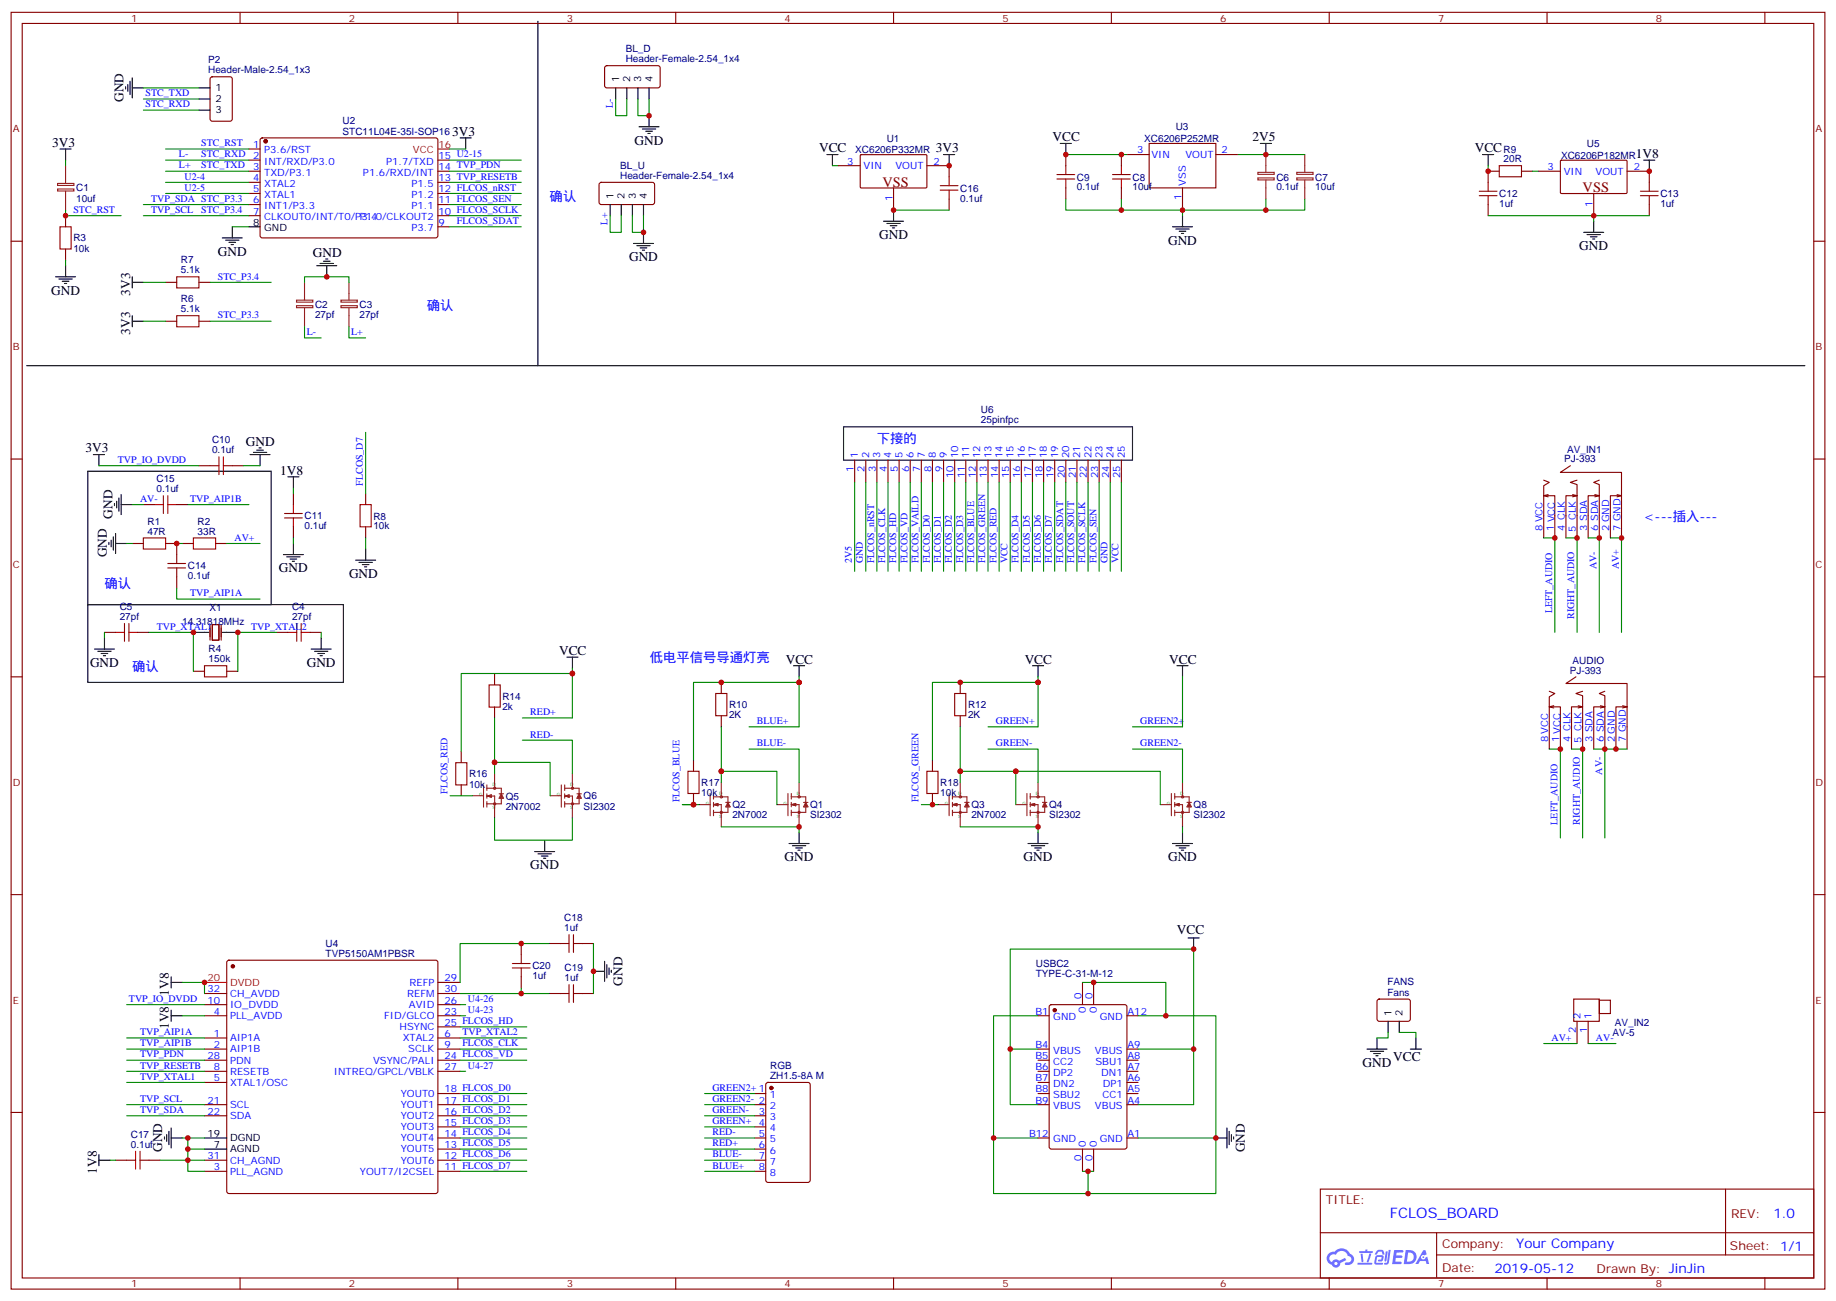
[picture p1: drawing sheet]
<svg xmlns="http://www.w3.org/2000/svg" width="583mm" height="413mm" viewBox="0 0 583 413" stroke-linecap="round" stroke-linejoin="round" font-family="sans-serif">
<defs><g id="words">
<g font-size="4.6" fill="#800">
<text x="280.1" y="59.3">VSS</text>
<text x="502.4" y="61.1">VSS</text>
</g>
<text font-size="4.6" fill="#00f" x="441.2" y="386.5">FCLOS_BOARD</text>
<g font-size="4.2">
<text x="39.2" y="32.3" transform="rotate(-90 39.2 32.3)">GND</text>
<text x="16.6" y="46.6">3V3</text>
<text x="143.6" y="43.1">3V3</text>
<text x="201.4" y="45.9">GND</text>
<text x="334.1" y="44.8">VCC</text>
<text x="397.6" y="44.8">2V5</text>
<text x="260" y="48.4">VCC</text>
<text x="297" y="48.4">3V3</text>
<text x="468.1" y="48.4">VCC</text>
<text x="519.3" y="50.1">1V8</text>
<text x="279" y="75.9">GND</text>
<text x="370.8" y="77.6">GND</text>
<text x="69.1" y="81.2">GND</text>
<text x="99.3" y="81.5">GND</text>
<text x="199.7" y="82.9">GND</text>
<text x="501.3" y="79.4">GND</text>
<text x="16.2" y="93.5">GND</text>
<text x="41.3" y="93.9" transform="rotate(-90 41.3 93.9)">3V3</text>
<text x="41.3" y="106.2" transform="rotate(-90 41.3 106.2)">3V3</text>
<text x="27.2" y="143.6">3V3</text>
<text x="78.1" y="141.4">GND</text>
<text x="88.9" y="150.7">1V8</text>
<text x="35.7" y="164.6" transform="rotate(-90 35.7 164.6)">GND</text>
<text x="33.9" y="177" transform="rotate(-90 33.9 177)">GND</text>
<text x="88.5" y="181.7">GND</text>
<text x="110.8" y="183.4">GND</text>
<text x="177.5" y="207.9">VCC</text>
<text x="28.6" y="211.7">GND</text>
<text x="97.4" y="211.7">GND</text>
<text x="249.4" y="210.6">VCC</text>
<text x="325.3" y="210.6">VCC</text>
<text x="371.1" y="210.6">VCC</text>
<text x="249.1" y="273.4">GND</text>
<text x="324.9" y="273.4">GND</text>
<text x="370.8" y="273.4">GND</text>
<text x="168.3" y="276">GND</text>
<text x="373.6" y="296.6">VCC</text>
<text x="53.6" y="316.1" transform="rotate(-90 53.6 316.1)">1V8</text>
<text x="197.6" y="312.9" transform="rotate(-90 197.6 312.9)">GND</text>
<text x="53.6" y="326.7" transform="rotate(-90 53.6 326.7)">1V8</text>
<text x="432.5" y="338.7">GND</text>
<text x="442.2" y="336.7">VCC</text>
<text x="51.5" y="365.7" transform="rotate(-90 51.5 365.7)">GND</text>
<text x="395.1" y="365.9" transform="rotate(-90 395.1 365.9)">GND</text>
<text x="30.7" y="372.6" transform="rotate(-90 30.7 372.6)">1V8</text>
</g>
<g font-size="4.2" fill="#00f">
<text x="174.5" y="63.9">确认</text>
<text x="135.5" y="98.5">确认</text>
<text x="278.3" y="140.8">下接的</text>
<text x="521.8" y="165.5">&lt;---插入---</text>
<text x="33.2" y="186.7">确认</text>
<text x="42" y="213.1">确认</text>
<text x="206.2" y="210.3">低电平信号导通灯亮</text>
<text x="562.9" y="386.8">1.0</text>
<text x="481.3" y="396.3">Your Company</text>
<text x="474.4" y="404.1">2019-05-12</text>
</g>
<g font-size="3.9" fill="#800">
<text x="420.9" y="382.1">TITLE:</text>
<text x="549.5" y="386.8">REV:</text>
<text x="457.8" y="396.3">Company:</text>
<text x="549.1" y="396.9">Sheet: 1/1</text>
<text x="457.8" y="404">Date:</text>
<text x="506.8" y="404.1">Drawn By: JinJin</text>
</g>
<g font-size="3.2" fill="#800">
<text x="41.6" y="6.9">1</text>
<text x="110.8" y="6.9">2</text>
<text x="179.9" y="6.9">3</text>
<text x="249.1" y="6.9">4</text>
<text x="318.2" y="6.9">5</text>
<text x="387.3" y="6.9">6</text>
<text x="456.5" y="6.9">7</text>
<text x="525.6" y="6.9">8</text>
<text x="4.1" y="42">A</text>
<text x="576.3" y="42">A</text>
<text x="4.1" y="111.2">B</text>
<text x="576.3" y="111.2">B</text>
<text x="4.1" y="180.3">C</text>
<text x="576.3" y="180.3">C</text>
<text x="4.1" y="249.4">D</text>
<text x="576.3" y="249.4">D</text>
<text x="4.1" y="318.6">E</text>
<text x="576.3" y="318.6">E</text>
<text x="41.6" y="408.7">1</text>
<text x="110.8" y="408.7">2</text>
<text x="179.9" y="408.7">3</text>
<text x="249.1" y="408.7">4</text>
<text x="318.2" y="408.7">5</text>
<text x="387.3" y="408.7">6</text>
<text x="456.5" y="408.7">7</text>
<text x="525.6" y="408.7">8</text>
</g>
<g font-size="3.2" fill="#000080">
<text x="198.6" y="16.6">BL_D</text>
<text x="66.1" y="23.3">Header-Male-2.54_1x3</text>
<text x="66.1" y="20.1">P2</text>
<text x="198.6" y="19.8">Header-Female-2.54_1x4</text>
<text x="108.8" y="39.5">U2</text>
<text x="373.2" y="41.4">U3</text>
<text x="108.8" y="42.7">STC11L04E-35I-SOP16</text>
<text x="281.5" y="44.9">U1</text>
<text x="363.2" y="45">XC6206P252MR</text>
<text x="503.7" y="46.7">U5</text>
<text x="196.9" y="53.6">BL_U</text>
<text x="271.5" y="48.6">XC6206P332MR</text>
<text x="477.3" y="51.5">20R</text>
<text x="477.3" y="48.5">R9</text>
<text x="495.5" y="50.3">XC6206P182MR</text>
<text x="196.9" y="56.8">Header-Female-2.54_1x4</text>
<text x="341.8" y="57.4">C9</text>
<text x="359.5" y="57.4">C8</text>
<text x="405.2" y="57.4">C6</text>
<text x="417.5" y="57.4">C7</text>
<text x="24.2" y="64">10uf</text>
<text x="24.2" y="60.8">C1</text>
<text x="304.8" y="64">0.1uf</text>
<text x="304.8" y="60.9">C16</text>
<text x="341.8" y="60.4">0.1uf</text>
<text x="359.5" y="60.4">10uf</text>
<text x="405.2" y="60.4">0.1uf</text>
<text x="417.5" y="60.4">10uf</text>
<text x="475.9" y="65.7">1uf</text>
<text x="475.9" y="62.7">C12</text>
<text x="527" y="65.8">1uf</text>
<text x="527" y="62.6">C13</text>
<text x="23.3" y="76.7">R3</text>
<text x="23.3" y="79.9">10k</text>
<text x="57.4" y="83.6">R7</text>
<text x="57.4" y="86.8">5.1k</text>
<text x="57.4" y="96">R6</text>
<text x="57.4" y="99.2">5.1k</text>
<text x="100" y="101">27pf</text>
<text x="100" y="97.8">C2</text>
<text x="114.1" y="101">27pf</text>
<text x="114.1" y="97.8">C3</text>
<text x="311.4" y="131.1">U6</text>
<text x="311.4" y="134.4">25pinfpc</text>
<text x="67.3" y="144">0.1uf</text>
<text x="67.3" y="140.7">C10</text>
<text x="497.4" y="143.9">AV_IN1</text>
<text x="496.5" y="146.8">PJ-393</text>
<text x="49.7" y="153.1">C15</text>
<text x="49.7" y="156.3">0.1uf</text>
<text x="46.8" y="166.5">R1</text>
<text x="62.7" y="166.5">R2</text>
<text x="96.7" y="164.9">C11</text>
<text x="118.5" y="165">R8</text>
<text x="46.8" y="169.7">47R</text>
<text x="62.7" y="169.7">33R</text>
<text x="96.7" y="168">0.1uf</text>
<text x="118.5" y="168">10k</text>
<text x="59.6" y="184">0.1uf</text>
<text x="59.6" y="180.7">C14</text>
<text x="38" y="196.9">27pf</text>
<text x="38" y="193.7">C5</text>
<text x="66.5" y="194.1">X1</text>
<text x="92.7" y="196.9">27pf</text>
<text x="92.7" y="193.7">C4</text>
<text x="57.9" y="198.5">14.31818MHz</text>
<text x="66.2" y="207.1">R4</text>
<text x="66.2" y="210.3">150k</text>
<text x="498.3" y="213.8">PJ-393</text>
<text x="499.2" y="210.9">AUDIO</text>
<text x="159.5" y="225.3">2k</text>
<text x="159.5" y="222.1">R14</text>
<text x="231.4" y="224.9">R10</text>
<text x="307.3" y="224.9">R12</text>
<text x="231.4" y="228.1">2K</text>
<text x="307.3" y="228.1">2K</text>
<text x="148.9" y="250">10k</text>
<text x="148.9" y="246.8">R16</text>
<text x="222.6" y="249.6">R17</text>
<text x="298.4" y="249.6">R18</text>
<text x="160.5" y="257">2N7002</text>
<text x="160.5" y="253.9">Q5</text>
<text x="185.2" y="257.1">SI2302</text>
<text x="185.2" y="253.8">Q6</text>
<text x="222.6" y="252.8">10k</text>
<text x="232.5" y="256.6">Q2</text>
<text x="257.2" y="256.5">Q1</text>
<text x="298.4" y="252.8">10k</text>
<text x="308.3" y="256.6">Q3</text>
<text x="333" y="256.5">Q4</text>
<text x="378.9" y="256.5">Q8</text>
<text x="232.5" y="259.8">2N7002</text>
<text x="257.2" y="259.8">SI2302</text>
<text x="308.3" y="259.8">2N7002</text>
<text x="333" y="259.8">SI2302</text>
<text x="378.9" y="259.8">SI2302</text>
<text x="179.1" y="292.5">C18</text>
<text x="179.1" y="295.7">1uf</text>
<text x="103.4" y="303.8">TVP5150AM1PBSR</text>
<text x="103.4" y="300.6">U4</text>
<text x="169" y="310.9">1uf</text>
<text x="169" y="307.7">C20</text>
<text x="179.2" y="311.5">1uf</text>
<text x="179.2" y="308.4">C19</text>
<text x="328.8" y="310.1">TYPE-C-31-M-12</text>
<text x="328.8" y="306.9">USBC2</text>
<text x="440.4" y="316.1">Fans</text>
<text x="440.4" y="312.9">FANS</text>
<text x="511.9" y="328.8">AV-5</text>
<text x="512.6" y="325.6">AV_IN2</text>
<text x="244.5" y="339.3">RGB</text>
<text x="244.5" y="342.6">ZH1.5-8A M</text>
<text x="41.5" y="364.5">0.1uf</text>
<text x="41.5" y="361.3">C17</text>
</g>
<g font-size="3.2">
<text x="68.4" y="29">1</text>
<text x="196.5" y="26.1" transform="rotate(-90 196.5 26.1)">1</text>
<text x="200" y="26.1" transform="rotate(-90 200 26.1)">2</text>
<text x="203.6" y="26.1" transform="rotate(-90 203.6 26.1)">3</text>
<text x="207.1" y="26.1" transform="rotate(-90 207.1 26.1)">4</text>
<text x="68.4" y="32.5">2</text>
<text x="68.4" y="36">3</text>
<text x="194.7" y="63.2" transform="rotate(-90 194.7 63.2)">1</text>
<text x="198.3" y="63.2" transform="rotate(-90 198.3 63.2)">2</text>
<text x="201.8" y="63.2" transform="rotate(-90 201.8 63.2)">3</text>
<text x="205.3" y="63.2" transform="rotate(-90 205.3 63.2)">4</text>
<text x="80.4" y="71.6">8</text>
<text x="83.9" y="73.4">GND</text>
<text x="441.7" y="322.5" transform="rotate(-90 441.7 322.5)">1</text>
<text x="445.2" y="322.5" transform="rotate(-90 445.2 322.5)">2</text>
<text x="65.8" y="360.9">19</text>
<text x="67.8" y="364.5">7</text>
<text x="73" y="362.3">DGND</text>
<text x="73" y="365.9">AGND</text>
</g>
<g font-size="3.2" fill="#00f">
<text x="46.2" y="30.6">STC_TXD</text>
<text x="46.2" y="34.1">STC_RXD</text>
<text x="194.6" y="34.3" transform="rotate(-90 194.6 34.3)">L-</text>
<text x="63.9" y="46.4">STC_RST</text>
<text x="80.4" y="47">1</text>
<text x="56.8" y="50">L-</text>
<text x="56.8" y="53.5">L+</text>
<text x="63.9" y="50">STC_RXD</text>
<text x="63.9" y="53.5">STC_TXD</text>
<text x="80.4" y="50.5">2</text>
<text x="83.9" y="48.7">P3.6/RST</text>
<text x="83.9" y="52.2">INT/RXD/P3.0</text>
<text x="122.6" y="52.2">P1.7/TXD</text>
<text x="139.2" y="50.5">15 U2-15</text>
<text x="268.9" y="52.3">3</text>
<text x="274.1" y="53.7">VIN</text>
<text x="284.2" y="53.7">VOUT</text>
<text x="296.3" y="52.3">2</text>
<text x="361" y="48.7">3</text>
<text x="365.5" y="50.1">VIN</text>
<text x="376.3" y="50.1">VOUT</text>
<text x="387.7" y="48.7">2</text>
<text x="58.6" y="57">U2-4</text>
<text x="80.4" y="54">3</text>
<text x="80.4" y="57.5">4</text>
<text x="83.9" y="55.8">TXD/P3.1</text>
<text x="83.9" y="59.3">XTAL2</text>
<text x="115.2" y="55.8">P1.6/RXD/INT</text>
<text x="130.6" y="59.3">P1.5</text>
<text x="139.2" y="57.5">13 TVP_RESETB</text>
<text x="139.2" y="54">14 TVP_PDN</text>
<text x="376.4" y="58.9" transform="rotate(-90 376.4 58.9)">VSS</text>
<text x="491.2" y="54">3</text>
<text x="496.4" y="55.4">VIN</text>
<text x="506.5" y="55.4">VOUT</text>
<text x="518.6" y="54">2</text>
<text x="48" y="64.1">TVP_SDA STC_P3.3</text>
<text x="58.6" y="60.5">U2-5</text>
<text x="80.4" y="61.1">5</text>
<text x="80.4" y="64.6">6</text>
<text x="83.9" y="62.8">XTAL1</text>
<text x="130.6" y="62.8">P1.2</text>
<text x="139.2" y="64.6">11 FLCOS_SEN</text>
<text x="139.2" y="61.1">12 FLCOS_nRST</text>
<text x="283.3" y="63.8" transform="rotate(-90 283.3 63.8)">1</text>
<text x="375" y="63.4" transform="rotate(-90 375 63.4)">1</text>
<text x="505.5" y="65.6" transform="rotate(-90 505.5 65.6)">1</text>
<text x="23.3" y="67.6">STC_RST</text>
<text x="48" y="67.6">TVP_SCL</text>
<text x="63.9" y="67.6">STC_P3.4</text>
<text x="80.4" y="68.1">7</text>
<text x="83.9" y="66.4">INT1/P3.3</text>
<text x="83.9" y="69.9">CLKOUT0/INT/T0/P3.4</text>
<text x="114.2" y="69.9">P1.0/CLKOUT2</text>
<text x="130.6" y="66.4">P1.1</text>
<text x="139.2" y="71.6">9</text>
<text x="139.2" y="68.1">10 FLCOS_SCLK</text>
<text x="145" y="71.1">FLCOS_SDAT</text>
<text x="192.8" y="71.3" transform="rotate(-90 192.8 71.3)">L+</text>
<text x="130.6" y="73.4">P3.7</text>
<text x="69.1" y="88.8">STC_P3.4</text>
<text x="69.1" y="101.1">STC_P3.3</text>
<text x="97.4" y="106.4">L-</text>
<text x="111.5" y="106.4">L+</text>
<text x="37.4" y="147">TVP_IO_DVDD</text>
<text x="270.9" y="149.9" transform="rotate(-90 270.9 149.9)">1</text>
<text x="272.3" y="145.4" transform="rotate(-90 272.3 145.4)">1</text>
<text x="274.5" y="149.9" transform="rotate(-90 274.5 149.9)">2</text>
<text x="275.9" y="145.4" transform="rotate(-90 275.9 145.4)">2</text>
<text x="278" y="149.9" transform="rotate(-90 278 149.9)">3</text>
<text x="279.4" y="145.4" transform="rotate(-90 279.4 145.4)">3</text>
<text x="281.5" y="149.9" transform="rotate(-90 281.5 149.9)">4</text>
<text x="282.9" y="145.4" transform="rotate(-90 282.9 145.4)">4</text>
<text x="285" y="149.9" transform="rotate(-90 285 149.9)">5</text>
<text x="286.5" y="145.4" transform="rotate(-90 286.5 145.4)">5</text>
<text x="288.6" y="149.9" transform="rotate(-90 288.6 149.9)">6</text>
<text x="290" y="145.4" transform="rotate(-90 290 145.4)">6</text>
<text x="292.1" y="149.9" transform="rotate(-90 292.1 149.9)">7</text>
<text x="293.5" y="145.4" transform="rotate(-90 293.5 145.4)">7</text>
<text x="295.6" y="149.9" transform="rotate(-90 295.6 149.9)">8</text>
<text x="297" y="145.4" transform="rotate(-90 297 145.4)">8</text>
<text x="299.2" y="149.9" transform="rotate(-90 299.2 149.9)">9</text>
<text x="300.6" y="145.4" transform="rotate(-90 300.6 145.4)">9</text>
<text x="304.1" y="145.4" transform="rotate(-90 304.1 145.4)">10</text>
<text x="307.6" y="145.4" transform="rotate(-90 307.6 145.4)">11</text>
<text x="311.1" y="145.4" transform="rotate(-90 311.1 145.4)">12</text>
<text x="314.7" y="145.4" transform="rotate(-90 314.7 145.4)">13</text>
<text x="318.2" y="145.4" transform="rotate(-90 318.2 145.4)">14</text>
<text x="321.7" y="145.4" transform="rotate(-90 321.7 145.4)">15</text>
<text x="325.3" y="145.4" transform="rotate(-90 325.3 145.4)">16</text>
<text x="328.8" y="145.4" transform="rotate(-90 328.8 145.4)">17</text>
<text x="332.3" y="145.4" transform="rotate(-90 332.3 145.4)">18</text>
<text x="335.8" y="145.4" transform="rotate(-90 335.8 145.4)">19</text>
<text x="339.4" y="145.4" transform="rotate(-90 339.4 145.4)">20</text>
<text x="342.9" y="145.4" transform="rotate(-90 342.9 145.4)">21</text>
<text x="346.4" y="145.4" transform="rotate(-90 346.4 145.4)">22</text>
<text x="350" y="145.4" transform="rotate(-90 350 145.4)">23</text>
<text x="353.5" y="145.4" transform="rotate(-90 353.5 145.4)">24</text>
<text x="357" y="145.4" transform="rotate(-90 357 145.4)">25</text>
<text x="115.2" y="154.2" transform="rotate(-90 115.2 154.2)">FLCOS_D7</text>
<text x="302.7" y="151.9" transform="rotate(-90 302.7 151.9)">10</text>
<text x="306.2" y="151.9" transform="rotate(-90 306.2 151.9)">11</text>
<text x="309.7" y="151.9" transform="rotate(-90 309.7 151.9)">12</text>
<text x="313.3" y="151.9" transform="rotate(-90 313.3 151.9)">13</text>
<text x="316.8" y="151.9" transform="rotate(-90 316.8 151.9)">14</text>
<text x="320.3" y="151.9" transform="rotate(-90 320.3 151.9)">15</text>
<text x="323.8" y="151.9" transform="rotate(-90 323.8 151.9)">16</text>
<text x="327.4" y="151.9" transform="rotate(-90 327.4 151.9)">17</text>
<text x="330.9" y="151.9" transform="rotate(-90 330.9 151.9)">18</text>
<text x="334.4" y="151.9" transform="rotate(-90 334.4 151.9)">19</text>
<text x="338" y="151.9" transform="rotate(-90 338 151.9)">20</text>
<text x="341.5" y="151.9" transform="rotate(-90 341.5 151.9)">21</text>
<text x="345" y="151.9" transform="rotate(-90 345 151.9)">22</text>
<text x="348.5" y="151.9" transform="rotate(-90 348.5 151.9)">23</text>
<text x="352.1" y="151.9" transform="rotate(-90 352.1 151.9)">24</text>
<text x="355.6" y="151.9" transform="rotate(-90 355.6 151.9)">25</text>
<text x="44.4" y="159.3">AV-</text>
<text x="60.3" y="159.3">TVP_AIP1B</text>
<text x="74.4" y="171.7">AV+</text>
<text x="489.7" y="168.6" transform="rotate(-90 489.7 168.6)">8 VCC</text>
<text x="493.2" y="168.6" transform="rotate(-90 493.2 168.6)">1 VCC</text>
<text x="496.7" y="168.6" transform="rotate(-90 496.7 168.6)">4 CLK</text>
<text x="500.2" y="168.9" transform="rotate(-90 500.2 168.9)">5 CLK</text>
<text x="503.8" y="168.6" transform="rotate(-90 503.8 168.6)">3 SDA</text>
<text x="507.3" y="168.6" transform="rotate(-90 507.3 168.6)">6 SDA</text>
<text x="510.8" y="168.6" transform="rotate(-90 510.8 168.6)">2 GND</text>
<text x="514.3" y="168.6" transform="rotate(-90 514.3 168.6)">7 GND</text>
<text x="270.4" y="178.9" transform="rotate(-90 270.4 178.9)">2V5</text>
<text x="273.9" y="178.9" transform="rotate(-90 273.9 178.9)">GND</text>
<text x="277.5" y="178.9" transform="rotate(-90 277.5 178.9)">FLCOS_nRST</text>
<text x="281" y="178.9" transform="rotate(-90 281 178.9)">FLCOS_CLK</text>
<text x="284.5" y="178.9" transform="rotate(-90 284.5 178.9)">FLCOS_HD</text>
<text x="288" y="178.9" transform="rotate(-90 288 178.9)">FLCOS_VD</text>
<text x="291.6" y="178.9" transform="rotate(-90 291.6 178.9)">FLCOS_VAILD</text>
<text x="295.1" y="178.9" transform="rotate(-90 295.1 178.9)">FLCOS_D0</text>
<text x="298.6" y="178.9" transform="rotate(-90 298.6 178.9)">FLCOS_D1</text>
<text x="302.2" y="178.9" transform="rotate(-90 302.2 178.9)">FLCOS_D2</text>
<text x="305.7" y="178.9" transform="rotate(-90 305.7 178.9)">FLCOS_D3</text>
<text x="309.2" y="178.9" transform="rotate(-90 309.2 178.9)">FLCOS_BLUE</text>
<text x="312.7" y="178.9" transform="rotate(-90 312.7 178.9)">FLCOS_GREEN</text>
<text x="316.3" y="178.9" transform="rotate(-90 316.3 178.9)">FLCOS_RED</text>
<text x="319.8" y="178.9" transform="rotate(-90 319.8 178.9)">VCC</text>
<text x="323.3" y="178.9" transform="rotate(-90 323.3 178.9)">FLCOS_D4</text>
<text x="326.8" y="178.9" transform="rotate(-90 326.8 178.9)">FLCOS_D5</text>
<text x="330.4" y="178.9" transform="rotate(-90 330.4 178.9)">FLCOS_D6</text>
<text x="333.9" y="178.9" transform="rotate(-90 333.9 178.9)">FLCOS_D7</text>
<text x="337.4" y="178.9" transform="rotate(-90 337.4 178.9)">FLCOS_SDAT</text>
<text x="341" y="178.9" transform="rotate(-90 341 178.9)">FLCOS_SOUT</text>
<text x="344.5" y="178.9" transform="rotate(-90 344.5 178.9)">FLCOS_SCLK</text>
<text x="348" y="178.9" transform="rotate(-90 348 178.9)">FLCOS_SEN</text>
<text x="351.5" y="178.9" transform="rotate(-90 351.5 178.9)">GND</text>
<text x="355.1" y="178.9" transform="rotate(-90 355.1 178.9)">VCC</text>
<text x="506.8" y="180.7" transform="rotate(-90 506.8 180.7)">AV-</text>
<text x="513.8" y="180.7" transform="rotate(-90 513.8 180.7)">AV+</text>
<text x="60.3" y="189.3">TVP_AIP1A</text>
<text x="492.7" y="194.8" transform="rotate(-90 492.7 194.8)">LEFT_AUDIO</text>
<text x="499.7" y="196.5" transform="rotate(-90 499.7 196.5)">RIGHT_AUDIO</text>
<text x="49.7" y="199.9">TVP_XTAL1</text>
<text x="79.7" y="199.9">TVP_XTAL2</text>
<text x="168.3" y="227.1">RED+</text>
<text x="240.2" y="229.9">BLUE+</text>
<text x="316.1" y="229.9">GREEN+</text>
<text x="361.9" y="229.9">GREEN2+</text>
<text x="168.3" y="234.2">RED-</text>
<text x="240.2" y="236.9">BLUE-</text>
<text x="316.1" y="236.9">GREEN-</text>
<text x="361.9" y="236.9">GREEN2-</text>
<text x="491.4" y="235.6" transform="rotate(-90 491.4 235.6)">8 VCC</text>
<text x="494.9" y="235.6" transform="rotate(-90 494.9 235.6)">1 VCC</text>
<text x="498.5" y="235.6" transform="rotate(-90 498.5 235.6)">4 CLK</text>
<text x="502" y="235.9" transform="rotate(-90 502 235.9)">5 CLK</text>
<text x="505.5" y="235.6" transform="rotate(-90 505.5 235.6)">3 SDA</text>
<text x="509.1" y="235.6" transform="rotate(-90 509.1 235.6)">6 SDA</text>
<text x="512.6" y="235.6" transform="rotate(-90 512.6 235.6)">2 GND</text>
<text x="516.1" y="235.6" transform="rotate(-90 516.1 235.6)">7 GND</text>
<text x="508.5" y="245.9" transform="rotate(-90 508.5 245.9)">AV-</text>
<text x="142" y="252" transform="rotate(-90 142 252)">FLCOS_RED</text>
<text x="215.7" y="254.7" transform="rotate(-90 215.7 254.7)">FLCOS_BLUE</text>
<text x="291.6" y="254.7" transform="rotate(-90 291.6 254.7)">FLCOS_GREEN</text>
<text x="494.4" y="261.8" transform="rotate(-90 494.4 261.8)">LEFT_AUDIO</text>
<text x="501.5" y="261.8" transform="rotate(-90 501.5 261.8)">RIGHT_AUDIO</text>
<text x="141.1" y="311.5">29</text>
<text x="65.8" y="315.1">32</text>
<text x="73" y="316.5">CH_AVDD</text>
<text x="129.2" y="316.5">REFM</text>
<text x="130" y="312.9">REFP</text>
<text x="141.1" y="315.1">30</text>
<text x="343.3" y="317.2" transform="rotate(-90 343.3 317.2)">0</text>
<text x="346.8" y="317.2" transform="rotate(-90 346.8 317.2)">0</text>
<text x="40.9" y="318.1">TVP_IO_DVDD</text>
<text x="65.8" y="318.6">10</text>
<text x="67.8" y="322.1">4</text>
<text x="73" y="320">IO_DVDD</text>
<text x="73" y="323.5">PLL_AVDD</text>
<text x="122" y="323.5">FID/GLCO</text>
<text x="129.8" y="320">AVID</text>
<text x="141.1" y="318.6">26</text>
<text x="141.1" y="322.1">23</text>
<text x="148.5" y="318.1">U4-26</text>
<text x="148.5" y="321.6">U4-23</text>
<text x="328.7" y="322.1">B1</text>
<text x="334.3" y="323.9">GND</text>
<text x="344.7" y="321.7" transform="rotate(-90 344.7 321.7)">0</text>
<text x="348.2" y="321.7" transform="rotate(-90 348.2 321.7)">0</text>
<text x="349.1" y="323.9">GND</text>
<text x="357.9" y="322.1">A12</text>
<text x="501.6" y="323.5" transform="rotate(-90 501.6 323.5)">2</text>
<text x="505.2" y="323.5" transform="rotate(-90 505.2 323.5)">1</text>
<text x="44.4" y="328.6">TVP_AIP1A</text>
<text x="67.8" y="329.2">1</text>
<text x="126.8" y="327.1">HSYNC</text>
<text x="141.1" y="325.6">25 FLCOS_HD</text>
<text x="141.1" y="329.2">6</text>
<text x="146.8" y="328.6">TVP_XTAL2</text>
<text x="500.2" y="328" transform="rotate(-90 500.2 328)">2</text>
<text x="503.8" y="328" transform="rotate(-90 503.8 328)">1</text>
<text x="44.4" y="332.2">TVP_AIP1B</text>
<text x="44.4" y="335.7">TVP_PDN</text>
<text x="67.8" y="332.7">2</text>
<text x="73" y="330.6">AIP1A</text>
<text x="73" y="334.1">AIP1B</text>
<text x="127.9" y="330.6">XTAL2</text>
<text x="129.6" y="334.1">SCLK</text>
<text x="141.1" y="332.7">9</text>
<text x="146.8" y="332.2">FLCOS_CLK</text>
<text x="328.7" y="332.7">B4</text>
<text x="334.3" y="334.5">VBUS</text>
<text x="347.6" y="334.5">VBUS</text>
<text x="357.9" y="332.7">A9</text>
<text x="492.5" y="330.4">AV+</text>
<text x="506.6" y="330.4">AV-</text>
<text x="44.4" y="339.2">TVP_RESETB</text>
<text x="65.8" y="336.2">28</text>
<text x="67.8" y="339.8">8</text>
<text x="73" y="337.6">PDN</text>
<text x="73" y="341.2">RESETB</text>
<text x="106" y="341.2">INTREQ/GPCL/VBLK</text>
<text x="118.4" y="337.6">VSYNC/PALI</text>
<text x="141.1" y="336.2">24 FLCOS_VD</text>
<text x="141.1" y="339.8">27</text>
<text x="148.5" y="339.2">U4-27</text>
<text x="328.7" y="336.2">B5</text>
<text x="328.7" y="339.8">B6</text>
<text x="334.3" y="338">CC2</text>
<text x="334.3" y="341.5">DP2</text>
<text x="347.7" y="338">SBU1</text>
<text x="349.6" y="341.5">DN1</text>
<text x="357.9" y="339.8">A7</text>
<text x="357.9" y="336.2">A8</text>
<text x="44.4" y="342.8">TVP_XTAL1</text>
<text x="67.8" y="343.3">5</text>
<text x="73" y="344.7">XTAL1/OSC</text>
<text x="141.1" y="346.8">18 FLCOS_D0</text>
<text x="226.1" y="346.3">GREEN2+ 1</text>
<text x="328.7" y="343.3">B7</text>
<text x="328.7" y="346.8">B8</text>
<text x="334.3" y="345.1">DN2</text>
<text x="350" y="345.1">DP1</text>
<text x="357.9" y="346.8">A5</text>
<text x="357.9" y="343.3">A6</text>
<text x="44.4" y="349.8">TVP_SCL</text>
<text x="44.4" y="353.3">TVP_SDA</text>
<text x="65.8" y="350.3">21</text>
<text x="65.8" y="353.9">22</text>
<text x="73" y="351.8">SCL</text>
<text x="127.2" y="348.2">YOUT0</text>
<text x="127.2" y="351.8">YOUT1</text>
<text x="141.1" y="350.3">17 FLCOS_D1</text>
<text x="141.1" y="353.9">16 FLCOS_D2</text>
<text x="226.1" y="349.8">GREEN2- 2</text>
<text x="226.1" y="353.3">GREEN-</text>
<text x="240.9" y="353.9">3</text>
<text x="244.4" y="348.6">1</text>
<text x="244.4" y="352.1">2</text>
<text x="328.7" y="350.3">B9</text>
<text x="334.3" y="348.6">SBU2</text>
<text x="334.3" y="352.1">VBUS</text>
<text x="347.6" y="352.1">VBUS</text>
<text x="350" y="348.6">CC1</text>
<text x="357.9" y="350.3">A4</text>
<text x="73" y="355.3">SDA</text>
<text x="127.2" y="355.3">YOUT2</text>
<text x="127.2" y="358.8">YOUT3</text>
<text x="141.1" y="357.4">15 FLCOS_D3</text>
<text x="226.1" y="356.9">GREEN+</text>
<text x="240.9" y="357.4">4</text>
<text x="244.4" y="355.6">3</text>
<text x="244.4" y="359.2">4</text>
<text x="127.2" y="362.3">YOUT4</text>
<text x="127.2" y="365.9">YOUT5</text>
<text x="141.1" y="360.9">14 FLCOS_D4</text>
<text x="141.1" y="364.5">13 FLCOS_D5</text>
<text x="226.1" y="360.4">RED-</text>
<text x="226.1" y="363.9">RED+</text>
<text x="240.9" y="360.9">5</text>
<text x="240.9" y="364.5">6</text>
<text x="244.4" y="362.7">5</text>
<text x="326.6" y="360.9">B12</text>
<text x="334.3" y="362.7">GND</text>
<text x="344.7" y="364.1" transform="rotate(-90 344.7 364.1)">0</text>
<text x="348.2" y="364.1" transform="rotate(-90 348.2 364.1)">0</text>
<text x="349.1" y="362.7">GND</text>
<text x="357.9" y="360.9">A1</text>
<text x="65.8" y="368">31</text>
<text x="67.8" y="371.5">3</text>
<text x="73" y="369.4">CH_AGND</text>
<text x="127.2" y="369.4">YOUT6</text>
<text x="141.1" y="368">12 FLCOS_D6</text>
<text x="141.1" y="371.5">11 FLCOS_D7</text>
<text x="226.1" y="371">BLUE+</text>
<text x="226.1" y="367.5">BLUE-</text>
<text x="240.9" y="368">7</text>
<text x="240.9" y="371.5">8</text>
<text x="244.4" y="366.2">6</text>
<text x="244.4" y="369.7">7</text>
<text x="343.3" y="368.6" transform="rotate(-90 343.3 368.6)">0</text>
<text x="346.8" y="368.6" transform="rotate(-90 346.8 368.6)">0</text>
<text x="73" y="372.9">PLL_AGND</text>
<text x="114.2" y="372.9">YOUT7/I2CSEL</text>
<text x="244.4" y="373.3">8</text>
</g>
<g font-size="3.2" fill="#f00">
<text x="139.2" y="47">16</text>
<text x="131.1" y="48.7">VCC</text>
<text x="65.8" y="311.5">20</text>
<text x="73" y="312.9">DVDD</text>
</g>
<g font-size="1.4" fill="#238d23">
<text x="156.3" y="249.5">D</text>
<text x="181" y="249.5">D</text>
<text x="152.1" y="252.7">G</text>
<text x="156.3" y="257">S</text>
<text x="176.8" y="252.7">G</text>
<text x="181" y="257">S</text>
<text x="224" y="255.4">G</text>
<text x="228.2" y="252.3">D</text>
<text x="248.7" y="255.4">G</text>
<text x="252.9" y="252.3">D</text>
<text x="299.9" y="255.4">G</text>
<text x="304.1" y="252.3">D</text>
<text x="324.6" y="255.4">G</text>
<text x="328.8" y="252.3">D</text>
<text x="370.4" y="255.4">G</text>
<text x="374.6" y="252.3">D</text>
<text x="228.2" y="259.7">S</text>
<text x="252.9" y="259.7">S</text>
<text x="304.1" y="259.7">S</text>
<text x="328.8" y="259.7">S</text>
<text x="374.6" y="259.7">S</text>
</g>
</g></defs>
<path d="M170.7 6.7v109.4M8.5 116.1h564.4M27.9 149.6h58.2v42.3h-58.2zM27.9 191.9h81.1v24.7h-81.1z" fill="none" stroke="#000" stroke-width=".35"/>
<g fill="none" stroke="#870000" stroke-width=".35">
<path d="M3.5 3.9h575.8v405.4h-575.8zM7.1 7.4h568.6v398.3h-568.6zM76.2 3.9v3.5M145.3 3.9v3.5M214.5 3.9v3.5M283.6 3.9v3.5M352.8 3.9v3.5M421.9 3.9v3.5M491.1 3.9v3.5M560.2 3.9v3.5M3.5 76.6h3.6M575.7 76.6h3.6"/>
<path d="M3.5 145.7h3.6M575.7 145.7h3.6M3.5 214.9h3.6M575.7 214.9h3.6M3.5 284h3.6M575.7 284h3.6M3.5 353.2h3.6M575.7 353.2h3.6M419.1 377.5h156.6v28.2h-156.6zM547.7 377.5v20.9M419.1 391.4h156.5M456 398.4h119.6"/>
<path d="M456 391.4v14.1M76.2 405.7v3.6M145.3 405.7v3.6M214.5 405.7v3.6M283.6 405.7v3.6M352.8 405.7v3.6M421.9 405.7v3.6M491.1 405.7v3.6M560.2 405.7v3.6"/>
</g>
<g fill="#5487ff">
<path d="M442.5 396.9h2.6l.3 .1-.1 .6h-2l-.1 1h1.6l.4 .4-.4 .4h-1.7l-.2 1.1 1.8 .1 .2 .3-.2 .4h-2.8z"/>
<path d="M451.8 396.9h.7l.3 1.3-.6 .4a.74 .74 0 0 0-1.1 .3 .74 .74 0 0 0 .5 1 .74 .74 0 0 0 .9-.7l.5-.3 .6 2.4h-.8l-.2-1h-1.9l-.5 1h-.9z"/>
<path d="M439.9 397.3h.6l-.4 2.9a.31 .31 0 0 1-.4 .3 .31 .31 0 0 1-.2-.3z"/>
<path d="M440.8 396.8h.6l-.5 4a.89 .89 0 0 1-.7 .7 .89 .89 0 0 1-.9-.3l1-.5z"/>
<path d="M437.2 397l.6-.2 1.1 .1 .5 1.4h-.5l-.3-.9h-.9l-.7 .9h-.6z"/>
<path d="M436.8 398.7l1.8-.2a1.04 1.04 0 0 1 .6 1.1 1.04 1.04 0 0 1-.9 .9h-.6a.29 .29 0 0 1-.3-.3 .29 .29 0 0 1 .3-.3h.7l.2-.8h-1.5l-.3 1.8h1.9a.29 .29 0 0 1 .3 .3 .29 .29 0 0 1-.3 .3h-2l-.4-.3 .2-2.1z"/>
<path d="M430.9 400.9h4.4a.3 .3 0 0 1 .3 .3 .3 .3 0 0 1-.3 .3h-4.3z"/>
<path d="M434.7 398h.6a4 4 0 0 1-1.2 2.8l-.2-.3z"/>
<path d="M431.9 398h.6l.3 2.4-.3 .3-.3-.2z"/>
<path d="M431.5 397.2h1.9l.2-.5h.5l-.1 .5h1.5a.29 .29 0 0 1 .3 .3 .29 .29 0 0 1-.3 .3h-3.9z"/>
<path d="M446.2 396.9l-.6 4.4h1.4a2.27 2.27 0 0 0 2.7-2.3 2.27 2.27 0 0 0-2.7-2.1zM447 397.6a1.5 1.5 0 0 1 1.8 1.6 1.5 1.5 0 0 1-1.9 1.3h-.3z"/>
<path d="M421.8 398a2.09 2.09 0 0 0 1 3.5 1.37 1.37 0 0 0 1.5 .9 1.37 1.37 0 0 0 1.1-1.4l1.9-1-.4-.6-1.8 .9a1.4 1.4 0 0 0-2.3 .4 1.32 1.32 0 0 1-.7-1.9 1.32 1.32 0 0 1 2-.4 2.02 2.02 0 0 1 2-1.3 2.02 2.02 0 0 1 1.8 1.7 1.09 1.09 0 0 1 1 1.3 1.09 1.09 0 0 1-1.5 .7 .41 .41 0 0 0-.5 .3 .41 .41 0 0 0 .4 .5 1.89 1.89 0 0 0 2.4-1.2 1.89 1.89 0 0 0-1.2-2.4 2.98 2.98 0 0 0-5-.6l-1 .1zM423.6 401.1a.52 .52 0 0 1 1 0 .52 .52 0 0 1-1 0z"/>
<circle cx="451.8" cy="399.1" r=".28"/>
</g>
<g fill="none" stroke="#870000" stroke-width=".35">
<path d="M66.9 24.6l.5-.2h5.6l.7 .4v13l-.4 .6-5.9 .1-.7-.5v-12.9zM192.1 21.1l.5-.3 16.5 .1 .4 .7v5.9l-.7 .4-16.5-.1-.4-.6v-5.6zM79 47.3h3.5M79 50.8h3.5M79 54.4h3.5M79 57.9h3.5M82.8 44l.5-.2h55.3l.4 .7-.1 30.6-.6 .4h-55.3l-.5-.7v-30.3zM139 50.8h3.5M139 54.4h3.5M139 57.9h3.5M190.4 58.1l.5-.2h16.5l.4 .7-.1 5.9-.6 .4h-16.5l-.5-.7v-5.6zM266 52.6h7"/>
<path d="M273.1 49.3l.3-.2h20.6l.2 .3v10.1l-.3 .2-20.7-.1-.2-.3zM283.6 59.7v7M294.2 52.6h7.1v3.5M338.3 49.1v3.5M338.3 59.7v3.5M356 49.1v3.5M356 59.7v3.5M357.7 49.1h7.1M364.8 45.5h21.1v14.2h-21.1zM375.4 59.7v7M385.9 49.1h7.1M475.9 54.4h-3.5v3.5"/>
<path d="M483 54.4h3.5M488.2 54.4h7.1M495.4 51l.3-.1h20.6l.2 .3-.1 10.1-.3 .1h-20.6l-.2-.3zM516.5 54.4h7v3.5M20.8 68.5v3.5M20.8 79.1v3.5M79 61.4h3.5M79 64.9h3.5M79 68.5h3.5M139 61.4h3.5M139 64.9h3.5M139 68.5h3.5"/>
<path d="M139 72h3.5M301.3 63.2v3.5M472.4 64.9v3.6M505.9 61.4v7.1M523.5 64.9v3.6M52.6 89.6h3.5M63.1 89.6h3.6M52.6 102h3.5M63.1 102h3.6M63.1 147.8h3.6M73.7 147.8h3.6M93.1 156.7v3.5"/>
<path d="M116.1 156.7v3.5M271.3 146.1v7M274.8 146.1v7M278.3 146.1v7M281.9 146.1v7M285.4 146.1v7M288.9 146.1v7M292.5 146.1v7M296 146.1v7M299.5 146.1v7M303 146.1v7M306.6 146.1v7"/>
<path d="M310.1 146.1v7M313.6 146.1v7M317.1 146.1v7M320.7 146.1v7M324.2 146.1v7M327.7 146.1v7M331.3 146.1v7M334.8 146.1v7M338.3 146.1v7M341.8 146.1v7M345.4 146.1v7M348.9 146.1v7"/>
<path d="M352.4 146.1v7M356 146.1v7M490 152.4l1.8 .7-1.8 1.1v16.6M490 157.4h3.5v13.4M490 157.4l1.4 .3M491.4 157l-1.4 .4M498.5 147.8l-3.2 2.2h19.4v20.8M499.2 157l1.4 .4M500.6 152.4l-2.1 .7 2.1 .7v17M500.6 157.4h-3.5v13.4M500.6 157.4l-1.4 .3M506.2 157l1.4 .4"/>
<path d="M507.6 152.4l-1.7 .7 1.7 .7v17M507.6 157.4h-3.5v13.4M507.6 157.4l-1.4 .3M513.3 157l1.4 .4M514.7 157.4h-3.5v13.4M514.7 157.4l-1.4 .3M42 172.5h3.5M45.5 160.2h3.5M52.6 172.5h3.5v3.6M56.1 160.2h3.5M57.9 172.5h3.5M68.4 172.5h3.6"/>
<path d="M93.1 167.3v3.5M116.1 167.3v3.5M56.1 183.1v3.6M66.7 198.3v4.9M67.4 198.3h2.1v4.9h-2.1zM70.2 198.3v4.9M33.2 200.8h3.5M43.7 200.8h3.6M61.4 213.1h3.5M72 213.1h3.5M87.8 200.8h3.6M98.4 200.8h3.6"/>
<path d="M157 213.8v3.5M229 216.6v3.6M304.8 216.6v3.6M491.8 219.5l1.7 .7-1.7 1v16.6M500.2 214.9l-3.1 2.1h19.4v20.8M502.4 219.5l-2.2 .7 2.2 .7v16.9M509.4 219.5l-1.8 .7 1.8 .7v16.9M146.4 238.5v3.5M157 224.4v3.5M229 227.2v3.6M304.8 227.2v3.6M491.8 224.4h3.5v13.4"/>
<path d="M491.8 224.4l1.4 .4M493.2 224l-1.4 .4M500.9 224l1.5 .4M502.4 224.4h-3.6v13.4M502.4 224.4l-1.5 .4M508 224l1.4 .4M509.4 224.4h-3.5v13.4M509.4 224.4l-1.4 .4M515.1 224l1.4 .4M516.5 224.4h-3.6v13.4M516.5 224.4l-1.4 .4M146.4 249.1v3.5"/>
<path d="M220.1 241.3v3.6M220.1 251.9v3.5M296 241.3v3.6M296 251.9v3.5M165.5 299.5v3.6M174.3 299.5h3.5M184.9 299.5h3.5M64.9 315.4h7.1M64.9 318.9h7.1M72.2 305l.5-.2h65.6l.5 .2 .2 .5v72.7l-.2 .5-.5 .2h-65.6l-.5-.2-.2-.5v-72.7zM139 315.4h7M139 318.9h7"/>
<path d="M139 311.9h7M165.5 310.1v3.6M174.3 315.4h3.5M184.9 315.4h3.5M333.3 319.2l.4-.3h23.3l.7 .5v44.7l-.4 .7h-23.6l-.6-.5-.1-44.6zM343.6 311.9v7M347.1 311.9v7M437.3 317.4l.5-.2h9.4l.5 .7-.1 5.9-.6 .4h-9.5l-.4-.7v-5.6zM499.5 317.2h8.1v7h-8.1zM507.6 317.5h3.6v4.3h-3.6zM64.9 322.5h7.1M64.9 329.5h7.1"/>
<path d="M64.9 333.1h7.1M64.9 336.6h7.1M139 322.5h7M139 329.5h7M139 333.1h7M139 336.6h7M139 326h7M329.5 322.5h3.5M329.5 333.1h3.5M329.5 336.6h3.5M357.7 322.5h3.5M357.7 333.1h3.5"/>
<path d="M357.7 336.6h3.5M500.6 324.2v7.1M504.1 324.2v7.1M64.9 340.1h7.1M64.9 343.6h7.1M64.9 350.7h7.1M64.9 354.2h7.1M139 340.1h7M139 350.7h7M139 354.2h7M139 347.2h7M139 357.8h7"/>
<path d="M239.5 350.7h3.6M239.5 354.2h3.6M239.5 347.2h3.6M239.5 357.8h3.6M243.3 343.8l.5-.2h12.7l.6 .5 .1 30.6-.5 .6-12.9 .1-.7-.5v-30.6zM329.5 340.1h3.5M329.5 343.6h3.5M329.5 350.7h3.5M329.5 347.2h3.5M357.7 340.1h3.5M357.7 343.6h3.5M357.7 350.7h3.5"/>
<path d="M357.7 347.2h3.5M36.7 368.3h3.5M47.3 368.3h3.5M64.9 368.3h7.1M64.9 371.9h7.1M139 368.3h7M139 371.9h7M139 361.3h7M139 364.8h7M239.5 368.3h3.6M239.5 371.9h3.6M239.5 361.3h3.6"/>
<path d="M239.5 364.8h3.6M329.5 361.3h3.5M343.6 364.8v7.1M347.1 364.8v7.1M357.7 361.3h3.5"/>
</g>
<g fill="none" stroke="#a10000" stroke-width=".35">
<path d="M298.4 58.9h5.7M301.3 56.1v2.8M335.5 56.8h5.6M335.5 55.4h5.6M338.3 52.6v2.8M338.3 56.8v2.9M353.1 56.8h5.7M353.1 55.4h5.7M356 52.6v2.8M356 56.8v2.9M472.4 57.9v2.8M475.9 52.6h7.1v3.5h-7.1z"/>
<path d="M523.5 57.9v2.8M19 72h3.6v7.1h-3.6zM298.4 60.4h5.7M301.3 60.4v2.8M469.5 62.1h5.7M469.5 60.7h5.7M472.4 62.1v2.8M520.7 62.1h5.6M520.7 60.7h5.6M523.5 62.1v2.8M56.1 87.9h7v3.5h-7zM56.1 100.2h7v3.6h-7z"/>
<path d="M51.9 157.4v5.6M53.3 157.4v5.6M66.7 147.8h2.8M69.5 145v5.7M70.9 145v5.7M70.9 147.8h2.8M45.5 170.8h7.1v3.5h-7.1zM49 160.2h2.9M53.3 178.9h5.6M53.3 160.2h2.8M56.1 176.1v2.8M61.4 170.8h7v3.5h-7z"/>
<path d="M90.3 164.4h5.7M90.3 163h5.7M93.1 160.2v2.8M93.1 164.4v2.9M114.3 160.2h3.5v7.1h-3.5zM39.5 197.9v5.7M40.9 197.9v5.7M53.3 180.3h5.6M56.1 180.3v2.8M94.2 197.9v5.7M95.6 197.9v5.7M36.7 200.8h2.8"/>
<path d="M40.9 200.8h2.8M64.9 211.3h7.1v3.6h-7.1zM91.4 200.8h2.8M95.6 200.8h2.8M155.3 217.4h3.5v7.1h-3.5zM227.2 220.2h3.5v7h-3.5zM303 220.2h3.6v7h-3.6zM144.7 242.1h3.5v7.1h-3.5zM218.4 244.9h3.5v7h-3.5zM294.2 244.9h3.5v7h-3.5zM177.8 299.5h2.8M180.6 296.7v5.7"/>
<path d="M182 296.7v5.7M182 299.5h2.9M162.6 307.3h5.7M162.6 305.9h5.7M165.5 303.1v2.8M165.5 307.3v2.8M177.8 315.4h2.8M180.6 312.6v5.6M182 312.6v5.6M182 315.4h2.9M40.2 368.3h2.8M43 365.5v5.7"/>
<path d="M44.4 365.5v5.7M44.4 368.3h2.9"/>
</g>
<g fill="none" stroke="#8c2424" stroke-width=".35">
<path d="M18.3 58.2h5.2v.7h-5.2zM20.8 52.6v5.6M399.3 56.5h5.2v.6h-5.2zM399.3 54.7h5.2v.7h-5.2zM401.8 49.1v5.6M401.8 57.2v6M411.6 56.5h5.2v.6h-5.2zM411.6 54.7h5.2v.7h-5.2zM414.2 49.1v5.6M414.2 57.2v6M18.3 60h5.2v.6h-5.2zM20.8 60.7v6"/>
<path d="M94.1 97h5.2v.7h-5.2zM94.1 95.3h5.2v.6h-5.2zM96.7 89.6v5.7M96.7 97.8v6M108.2 97h5.2v.7h-5.2zM108.2 95.3h5.2v.6h-5.2zM110.8 89.6v5.7M110.8 97.8v6M149.9 252.6h3.6M153.5 249.2v7M154.5 250.2h4.6v2.5M154.5 252.7h2.5v3.5"/>
<path d="M154.5 249.2v1.8M154.5 252v1.4M154.5 254.5v1.7M154.5 252.7l1.5 .4M155.3 252.7l.7 .4M156 252.4l-1.5 .3M156 252.4v.7M156 252.4l-1.1 .3 1.1 .4M157 245.6v3.5M157 256.2v3.5M157 249.2v1M158.4 252h1.4"/>
<path d="M159.1 253.1v2.1h-4.6M159.1 252l.7 1.4h-1.4zM159.1 252.7l.4 .7M159.1 252.7l-.3 .7M159.1 252.7l.4 .4M159.1 252.7l-.3 .4M174.6 252.6h3.6M178.2 249.2v7M179.2 250.2h4.6v2.5M179.2 252.7h2.5v3.5M179.2 249.2v1.8M179.2 252v1.4"/>
<path d="M179.2 254.5v1.7M179.2 252.7l1.5 .4M179.9 252.7l.8 .4M180.7 252.4l-1.5 .3M180.7 252.4v.7M180.7 252.4l-1.1 .3 1.1 .4M181.7 245.6v3.5M181.7 256.2v3.5M181.7 249.2v1M183.1 252h1.4M183.8 253.1v2.1h-4.6M183.8 252l.7 1.4h-1.4z"/>
<path d="M183.8 252.7l.4 .7M183.8 252.7l-.3 .7M183.8 252.7l.4 .4M183.8 252.7l-.3 .4M221.9 255.4h3.5M225.4 251.9v7.1M226.5 253h4.6v2.4M226.5 255.4h2.5v7.1M226.5 251.9v1.8M226.5 254.7v1.5M226.5 257.2v1.8M226.5 255.4l1.4 .4"/>
<path d="M227.2 255.4l.7 .4M227.9 255.1l-1.4 .3M227.9 255.1v.7M227.9 255.1l-1.1 .3 1.1 .4M229 248.4v4.6M230.4 254.7h1.4M231.1 255.8v2.1h-4.6M231.1 254.7l.7 1.5h-1.4zM231.1 255.4l.3 .8M231.1 255.4l-.4 .8M231.1 255.4l.3 .4M231.1 255.4l-.4 .4"/>
<path d="M246.6 255.4h3.5M250.1 251.9v7.1M251.2 253h4.6v2.4M251.2 255.4h2.4v7.1M251.2 251.9v1.8M251.2 254.7v1.5M251.2 257.2v1.8M251.2 255.4l1.4 .4M251.9 255.4l.7 .4M252.6 255.1l-1.4 .3M252.6 255.1v.7M252.6 255.1l-1.1 .3 1.1 .4"/>
<path d="M253.6 248.4v4.6M255.1 254.7h1.4M255.8 255.8v2.1h-4.6M255.8 254.7l.7 1.5h-1.4zM255.8 255.4l.3 .8M255.8 255.4l-.4 .8M255.8 255.4l.3 .4M255.8 255.4l-.4 .4M297.7 255.4h3.6M301.3 251.9v7.1M302.3 253h4.6v2.4M302.3 255.4h2.5v7.1"/>
<path d="M302.3 251.9v1.8M302.3 254.7v1.5M302.3 257.2v1.8M302.3 255.4l1.4 .4M303 255.4l.7 .4M303.7 255.1l-1.4 .3M303.7 255.1v.7M303.7 255.1l-1 .3 1 .4M304.8 248.4v4.6M306.2 254.7h1.4M306.9 255.8v2.1h-4.6M306.9 254.7l.7 1.5h-1.4z"/>
<path d="M306.9 255.4l.4 .8M306.9 255.4l-.3 .8M306.9 255.4l.4 .4M306.9 255.4l-.3 .4M322.4 255.4h3.6M326 251.9v7.1M327 253h4.6v2.4M327 255.4h2.5v7.1M327 251.9v1.8M327 254.7v1.5M327 257.2v1.8M327 255.4l1.4 .4"/>
<path d="M327.7 255.4l.7 .4M328.4 255.1l-1.4 .3M328.4 255.1v.7M328.4 255.1l-1 .3 1 .4M329.5 248.4v4.6M330.9 254.7h1.4M331.6 255.8v2.1h-4.6M331.6 254.7l.7 1.5h-1.4zM331.6 255.4l.4 .8M331.6 255.4l-.3 .8M331.6 255.4l.4 .4M331.6 255.4l-.3 .4"/>
<path d="M368.3 255.4h3.5M371.8 251.9v7.1M372.9 253h4.6v2.4M372.9 255.4h2.5v7.1M372.9 251.9v1.8M372.9 254.7v1.5M372.9 257.2v1.8M372.9 255.4l1.4 .4M373.6 255.4l.7 .4M374.3 255.1l-1.4 .3M374.3 255.1v.7M374.3 255.1l-1.1 .3 1.1 .4"/>
<path d="M375.4 248.4v4.6M376.8 254.7h1.4M377.5 255.8v2.1h-4.6M377.5 254.7l.7 1.5h-1.4zM377.5 255.4l.3 .8M377.5 255.4l-.4 .8M377.5 255.4l.3 .4M377.5 255.4l-.4 .4"/>
<circle cx="157" cy="250.2" r=".35"/>
<circle cx="157" cy="255.2" r=".35"/>
<circle cx="181.7" cy="255.2" r=".35"/>
<circle cx="181.7" cy="250.2" r=".35"/>
<circle cx="229" cy="253" r=".35"/>
<circle cx="229" cy="257.9" r=".35"/>
<circle cx="253.6" cy="257.9" r=".35"/>
<circle cx="253.6" cy="253" r=".35"/>
<circle cx="304.8" cy="253" r=".35"/>
<circle cx="304.8" cy="257.9" r=".35"/>
<circle cx="329.5" cy="253" r=".35"/>
<circle cx="329.5" cy="257.9" r=".35"/>
<circle cx="375.4" cy="257.9" r=".35"/>
<circle cx="375.4" cy="253" r=".35"/>
</g>
<g fill="#870000" stroke="#870000" stroke-width=".35">
<circle cx="84.3" cy="44.8" r=".53"/>
<circle cx="73.9" cy="306.8" r=".53"/>
<circle cx="244.8" cy="345.4" r=".53"/>
<circle cx="334.8" cy="320.7" r=".53"/>
</g>
<g fill="none" stroke="#000" stroke-width=".35">
<path d="M39.9 27.6v.7M40.6 26.8v2.2M41.3 25.8v4.2M42 27.9h3.5M42 24.7v6.4M63.1 35h3.6M63.1 27.9h3.6M63.1 31.4h3.6M195.4 27.9v3.5M199 27.9v3.5M202.5 27.9v3.5M206 27.9v3.5"/>
<path d="M206 36.7v3.6M19 47.3h3.6M20.8 47.3v3.5M146 43.8h3.6M147.8 43.8v3.5M202.8 40.3h6.4M203.9 41h4.2M205 41.7h2.1M205.7 42.4h.7M262.5 49.1h3.5M264.2 49.1v3.5M299.5 49.1h3.5"/>
<path d="M301.3 49.1v3.5M336.5 45.5h3.6M338.3 45.5v3.6M400 45.5h3.6M401.8 45.5v3.6M470.6 49.1h3.5M472.4 49.1v3.5M521.8 50.8h3.5M523.5 50.8v3.6M70.6 75.5h6.3M71.6 76.2h4.2M72.7 76.9h2.1"/>
<path d="M73.4 77.6h.7M73.7 72v3.5M79 72h3.5M193.7 64.9v3.6M197.2 64.9v3.6M200.7 64.9v3.6M201.1 77.3h6.3M202.1 78h4.3M203.2 78.7h2.1M203.9 79.4h.7M204.3 64.9v3.6M204.3 73.8v3.5"/>
<path d="M280.5 70.2h6.3M281.5 70.9h4.3M282.6 71.6h2.1M283.3 72.4h.7M283.6 66.7v3.5M372.2 72h6.3M373.2 72.7h4.3M374.3 73.4h2.1M375 74.1h.7M375.4 68.5v3.5M502.7 73.8h6.4M503.8 74.5h4.2"/>
<path d="M504.8 75.2h2.1M505.5 75.9h.7M505.9 70.2v3.6M17.6 87.9h6.4M18.7 88.6h4.2M19.8 89.3h2.1M20.5 90h.7M20.8 84.3v3.6M42 87.9v3.5M42 89.6h3.5M100.5 84.3h6.4M101.6 83.6h4.2"/>
<path d="M102.7 82.9h2.1M103.4 82.2h.7M103.7 84.3v3.6M42 100.2v3.6M42 102h3.5M267.8 135.5h91.7v10.6h-91.7zM29.6 144.3h3.6M31.4 144.3v3.5M36.3 159.8v.7M37 159.1v2.2M37.7 158.1v4.2M38.5 157v6.4"/>
<path d="M79.4 144.3h6.3M80.4 143.6h4.3M81.5 142.9h2.1M82.2 142.2h.7M82.5 144.3v3.5M91.4 151.4h3.5M93.1 151.4v3.5M34.6 172.2v.7M35.3 171.5v2.1M36 170.4v4.3M36.7 172.5h3.5M36.7 169.4v6.3"/>
<path d="M38.5 160.2h3.5M90 176.1h6.3M91 176.8h4.2M92.1 177.5h2.1M92.8 178.2h.7M93.1 172.5v3.6M112.9 177.8h6.3M113.9 178.5h4.3M115 179.2h2.1M115.7 180h.7M116.1 174.3v3.5M30 206.1h6.3"/>
<path d="M31 206.8h4.3M32.1 207.5h2.1M32.8 208.2h.7M33.2 202.5v3.6M61.4 200.8h4.9M70.6 200.8h4.9M98.8 206.1h6.3M99.8 206.8h4.3M100.9 207.5h2.1M101.6 208.2h.7M102 202.5v3.6M179.9 208.6h3.6"/>
<path d="M181.7 208.6v3.5M251.9 211.3h3.5M253.6 211.3v3.6M327.7 211.3h3.6M329.5 211.3v3.6M373.6 211.3h3.5M375.4 211.3v3.6M169.7 270.4h6.4M170.8 271.1h4.2M171.8 271.8h2.1M172.5 272.5h.7M172.9 266.8v3.6"/>
<path d="M250.5 267.8h6.3M251.5 268.5h4.3M252.6 269.2h2.1M253.3 269.9h.7M253.6 264.3v3.5M326.3 267.8h6.4M327.4 268.5h4.2M328.4 269.2h2.2M329.1 269.9h.7M329.5 264.3v3.5M372.2 267.8h6.3M373.2 268.5h4.3"/>
<path d="M374.3 269.2h2.1M375 269.9h.7M375.4 264.3v3.5M377.1 297.8h3.5M378.9 297.8v3.5M54.3 310.1v3.6M54.3 311.9h3.6M188.4 308.4h3.5M191.9 305.2v6.3M192.6 306.2v4.3M193.3 307.3v2.1M194 308v.7"/>
<path d="M54.3 320.7v3.5M54.3 322.5h3.6M433.9 333.1h6.4M435 333.8h4.2M436 334.5h2.1M436.7 335.2h.7M437.1 329.5v3.6M440.6 324.2v3.6M444.1 324.2v3.6M447.7 333.1h3.5M449.4 329.5v3.6M53.6 359.2v4.2"/>
<path d="M54.3 358.1v6.4M389.5 358.1v6.4M390.2 359.2v4.2M31.4 366.6v3.5M31.4 368.3h3.5M52.2 360.9v.7M52.9 360.2v2.1M54.3 361.3h3.6M64.9 361.3h7.1M64.9 364.8h7.1M385.9 361.3h3.6M390.9 360.2v2.1"/>
<path d="M391.6 360.9v.7"/>
</g>
<path d="M139 47.3h3.5M64.9 311.9h7.1" fill="none" stroke="#f00" stroke-width=".35"/>
<g fill="none" stroke="#008700" stroke-width=".35">
<path d="M45.5 31.4h17.6M45.5 35h17.6M45.5 27.9h17.6M195.4 31.4v5.3h3.6v-5.3M202.5 31.4v5.3h3.5v-5.3M20.8 50.8v1.8M52.6 47.3h26.4M52.6 50.8h26.4M52.6 54.4h26.4M52.6 57.9h26.4M142.5 47.3h5.3M142.5 54.4h23"/>
<path d="M142.5 57.9h23M142.5 50.8h23M264.2 52.6h1.8M338.3 49.1h19.4M393 49.1h21.2M472.4 52.6v1.8M486.5 54.4h1.7M20.8 66.7v1.8h17.7M45.5 68.5h33.5M45.5 64.9h33.5M52.6 61.4h26.4M73.7 72h5.3"/>
<path d="M142.5 72h23M142.5 64.9h23M142.5 68.5h23M142.5 61.4h23M193.7 68.5v5.3h3.5v-5.3M200.7 68.5v5.3h3.6v-5.3M283.6 66.7h17.7M338.3 63.2v3.5h37.1M356 63.2v3.5M401.8 63.2v3.5M414.2 63.2v3.5h-38.8v1.8M472.4 68.5h33.5v1.7"/>
<path d="M505.9 68.5h17.6M20.8 82.6v1.7M45.5 89.6h7.1M66.7 89.6h19.4M96.7 89.6v-1.7h14.1v1.7M45.5 102h7.1M66.7 102h19.4M96.7 103.8v3.5h5.3M110.8 103.8v3.5h5.3M116.1 137.3v19.4M31.4 147.8h31.7M77.3 147.8h5.2"/>
<path d="M93.1 154.9v1.8M271.3 153.1v28.3M274.8 153.1v28.3M278.3 153.1v28.3M281.9 153.1v28.3M285.4 153.1v28.3M288.9 153.1v28.3M292.5 153.1v28.3M296 153.1v28.3M299.5 153.1v28.3M303 153.1v28.3M306.6 153.1v28.3"/>
<path d="M310.1 153.1v28.3M313.6 153.1v28.3M317.1 153.1v28.3M320.7 153.1v28.3M324.2 153.1v28.3M327.7 153.1v28.3M331.3 153.1v28.3M334.8 153.1v28.3M338.3 153.1v28.3M341.8 153.1v28.3M345.4 153.1v28.3M348.9 153.1v28.3"/>
<path d="M352.4 153.1v28.3M356 153.1v28.3M40.2 172.5h1.8M42 160.2h3.5M56.1 172.5h1.8M59.6 160.2h19.4M72 172.5h10.5M93.1 170.8v1.7M116.1 170.8v3.5M490 170.8h3.5v30M497.1 170.8h3.5v30M504.1 170.8h3.5v30"/>
<path d="M511.2 170.8h3.5v30M56.1 186.7v3.5h26.4M33.2 200.8v1.7M47.3 200.8h14.1v12.3M87.8 200.8h-12.3v12.3M102 200.8v1.7M181.7 212.1v15.8h-15.9M181.7 213.8h-35.3v24.7M253.6 214.9v15.9h-15.8M253.6 216.6h-33.5v24.7M329.5 214.9v15.9h-15.9M329.5 216.6h-33.5v24.7"/>
<path d="M375.4 214.9v15.9h-15.9M157 227.9v17.7M165.8 235h15.9v10.6M229 230.8v17.6M237.8 237.8h15.8v10.6M304.8 230.8v17.6M313.6 237.8h15.9v10.6M359.5 237.8h15.9v10.6M491.8 237.8h3.5v28.2M498.8 237.8h3.6v28.2M505.9 237.8h10.6M509.4 237.8v28.2"/>
<path d="M142.9 252.6h7M157 242h17.6v10.6M157 259.7v7h24.7v-7M216.6 255.4h5.3M229 244.9h17.6v10.5M292.5 255.4h5.2M304.8 244.9h17.6v10.5M322.4 244.9h45.9v10.5M229 262.5h24.6v1.8M304.8 262.5h24.7v1.8M375.4 262.5v1.8M174.3 299.5h-28.3v12.4"/>
<path d="M188.4 299.5v15.9M40.2 318.9h24.7M57.9 311.9h7v3.5M146 318.9h1.8M146 315.4h28.3M165.5 313.7v1.7M343.6 311.9h26.5v10.6M40.2 336.6h24.7M40.2 329.5h24.7M40.2 333.1h24.7M57.9 322.5h7M146 326h21.2"/>
<path d="M146 336.6h21.2M146 329.5h21.2M146 333.1h21.2M146 322.5h1.8M320.7 333.1v-31.8h58.2v49.4h-17.7M329.5 322.5h-14.1v38.8h14.1M329.5 333.1h-8.8v17.6h8.8M361.2 322.5h24.7v38.8h-24.7M361.2 333.1h17.7M440.6 327.8v1.7h-3.5M444.1 327.8h5.3v1.7M490 331.3h10.6"/>
<path d="M504.1 331.3h8.8M40.2 350.7h24.7M40.2 354.2h24.7M40.2 343.6h24.7M40.2 340.1h24.7M146 347.2h21.2M146 350.7h21.2M146 354.2h21.2M146 357.8h21.2M146 340.1h1.8M223.7 347.2h15.8M223.7 350.7h15.8"/>
<path d="M223.7 354.2h15.8M223.7 357.8h15.8M34.9 368.3h1.8M50.8 368.3h8.8v3.6h5.3M57.9 361.3h7M59.6 361.3v7h5.3M59.6 364.8h5.3M146 361.3h21.2M146 364.8h21.2M146 368.3h21.2M146 371.9h21.2M223.7 361.3h15.8"/>
<path d="M223.7 364.8h15.8M223.7 368.3h15.8M223.7 371.9h15.8M315.4 361.3v17.6h70.5v-17.6M343.6 371.9h3.5M345.4 371.9v7"/>
</g>
<g fill="#c00">
<circle cx="204.3" cy="73.8" r=".88"/>
<circle cx="181.7" cy="213.8" r=".88"/>
<circle cx="253.6" cy="216.6" r=".88"/>
<circle cx="329.5" cy="216.6" r=".88"/>
<circle cx="220.1" cy="255.4" r=".88"/>
<circle cx="304.8" cy="244.9" r=".88"/>
<circle cx="229" cy="244.9" r=".88"/>
<circle cx="157" cy="242" r=".88"/>
<circle cx="322.4" cy="244.9" r=".88"/>
<circle cx="502.4" cy="237.8" r=".88"/>
<circle cx="495.3" cy="237.8" r=".88"/>
<circle cx="514.7" cy="170.8" r=".88"/>
<circle cx="493.5" cy="170.8" r=".88"/>
<circle cx="206" cy="36.7" r=".88"/>
<circle cx="356" cy="49.1" r=".88"/>
<circle cx="338.3" cy="49.1" r=".88"/>
<circle cx="523.5" cy="54.4" r=".88"/>
<circle cx="59.6" cy="368.3" r=".88"/>
<circle cx="59.6" cy="361.3" r=".88"/>
<circle cx="64.9" cy="311.9" r=".88"/>
<circle cx="301.3" cy="52.6" r=".88"/>
<circle cx="375.4" cy="66.7" r=".88"/>
<circle cx="103.7" cy="87.9" r=".88"/>
<circle cx="20.8" cy="68.5" r=".88"/>
<circle cx="75.5" cy="200.8" r=".88"/>
<circle cx="61.4" cy="200.8" r=".88"/>
<circle cx="401.8" cy="49.1" r=".88"/>
<circle cx="356" cy="66.7" r=".88"/>
<circle cx="505.9" cy="68.5" r=".88"/>
<circle cx="472.4" cy="54.4" r=".88"/>
<circle cx="56.1" cy="172.5" r=".88"/>
<circle cx="401.8" cy="66.7" r=".88"/>
<circle cx="283.6" cy="66.7" r=".88"/>
<circle cx="188.4" cy="308.4" r=".88"/>
<circle cx="165.5" cy="299.5" r=".88"/>
<circle cx="165.5" cy="315.4" r=".88"/>
<circle cx="59.6" cy="364.8" r=".88"/>
<circle cx="347.1" cy="311.9" r=".88"/>
<circle cx="345.4" cy="378.9" r=".88"/>
<circle cx="345.4" cy="371.9" r=".88"/>
<circle cx="378.9" cy="301.3" r=".88"/>
<circle cx="320.7" cy="333.1" r=".88"/>
<circle cx="378.9" cy="333.1" r=".88"/>
<circle cx="315.4" cy="361.3" r=".88"/>
<circle cx="385.9" cy="361.3" r=".88"/>
<circle cx="370.1" cy="322.5" r=".88"/>
<circle cx="500.6" cy="170.8" r=".88"/>
<circle cx="507.6" cy="170.8" r=".88"/>
<circle cx="512.9" cy="237.8" r=".88"/>
<circle cx="509.4" cy="237.8" r=".88"/>
<circle cx="296" cy="255.4" r=".88"/>
<circle cx="329.5" cy="262.5" r=".88"/>
<circle cx="304.8" cy="216.6" r=".88"/>
<circle cx="253.6" cy="262.5" r=".88"/>
<circle cx="229" cy="216.6" r=".88"/>
</g>
<use href="#words"/>
</svg>
